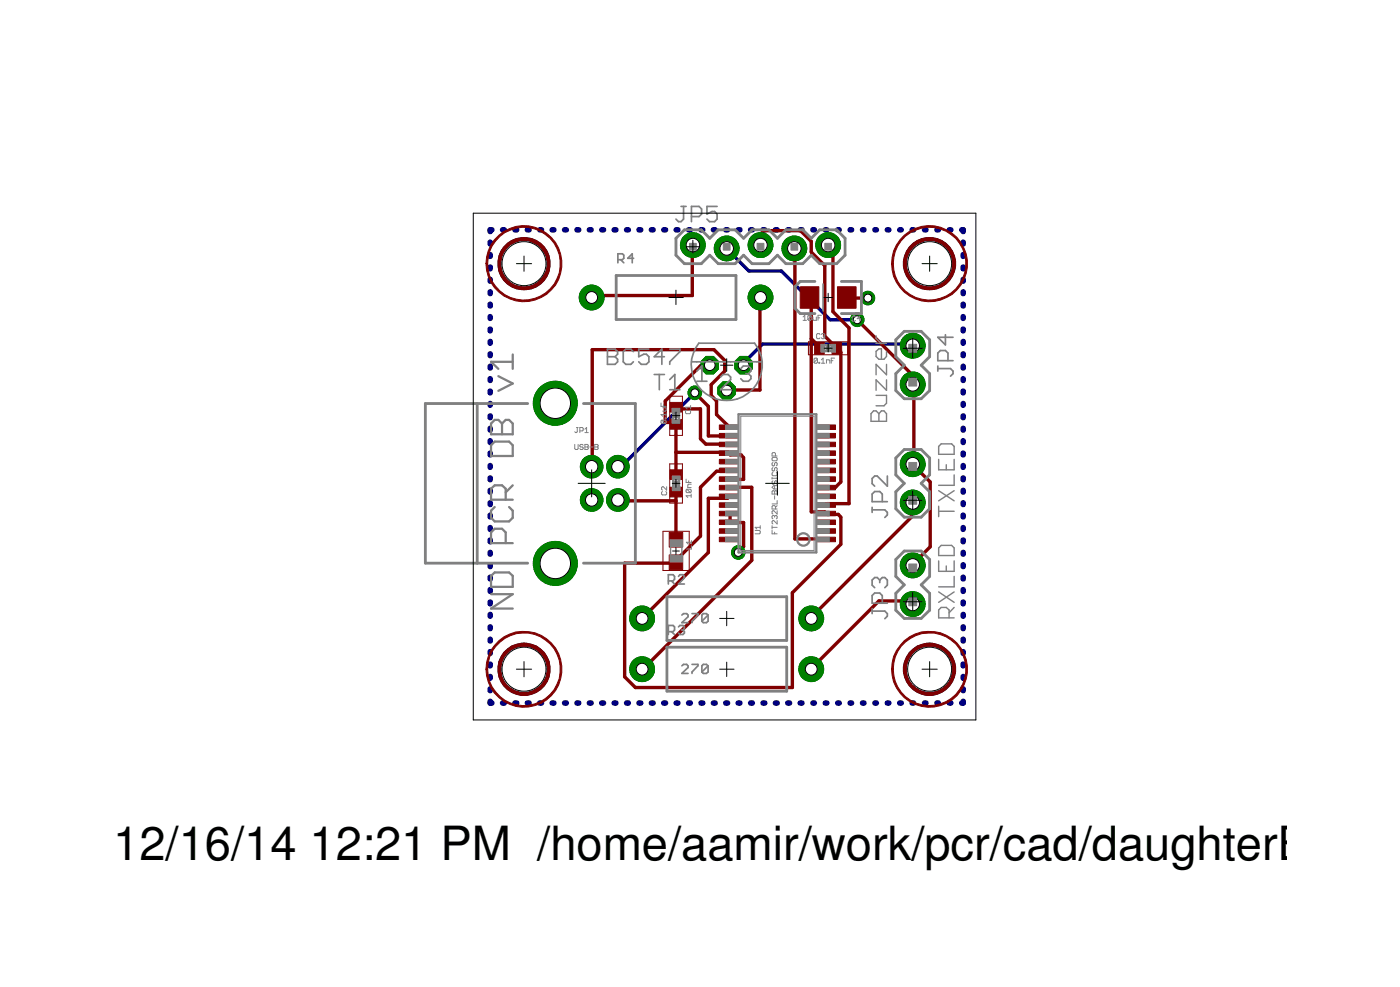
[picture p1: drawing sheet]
<svg xmlns="http://www.w3.org/2000/svg" width="105mm" height="74mm" viewBox="0 0 105 74" stroke-linecap="round" stroke-linejoin="round" font-family="sans-serif">
<defs><g id="words">
<g font-size="3.5">
<text x="8.5" y="64.6">12/16/14</text>
<text x="23.2" y="64.6">12:21 PM /home/aamir/work/pcr/cad/daughterBoard/</text>
</g>
</g></defs>
<g fill="#000080" stroke="#000080" stroke-width=".08">
<path d="M69.7 48.3a1.89 1.89 0 0 1 1.9 1.1 1.89 1.89 0 0 1-.3 2.1 1.65 1.65 0 0 1-1.6 .6v-.1a1.95 1.95 0 0 0 1.8-1.6 1.75 1.75 0 0 0-1.7-1.9z" fill-rule="evenodd"/>
<path d="M68.3 49a1.68 1.68 0 0 1 1.6-.7l-.1 .2a1.75 1.75 0 0 0-1.8 1.7 1.75 1.75 0 0 0 1.8 1.8l.1 .1a1.88 1.88 0 0 1-2-2.4z" fill-rule="evenodd"/>
<path d="M69.7 17.9a1.89 1.89 0 0 1 1.9 1 1.89 1.89 0 0 1-.3 2.1 1.65 1.65 0 0 1-1.6 .7v-.1a1.95 1.95 0 0 0 1.8-1.6 1.85 1.85 0 0 0-1.8-2z" fill-rule="evenodd"/>
<path d="M68.3 18.5a1.56 1.56 0 0 1 1.6-.6v.1a1.78 1.78 0 0 0-1.9 1.7 1.78 1.78 0 0 0 1.8 1.8l.1 .2a1.91 1.91 0 0 1-1.9-1 1.91 1.91 0 0 1 .3-2.2z" fill-rule="evenodd"/>
<path d="M39.2 17.9a1.92 1.92 0 0 1 2.1 1.4 1.92 1.92 0 0 1-1 2.2l-.8 .2h-.2l-.1-.1a1.95 1.95 0 0 0 1.9-1.6 1.85 1.85 0 0 0-1.9-2z" fill-rule="evenodd"/>
<path d="M37.8 18.5a1.58 1.58 0 0 1 1.7-.6v.1a1.78 1.78 0 0 0-1.9 1.7 1.78 1.78 0 0 0 1.8 1.8l.1 .2a1.91 1.91 0 0 1-1.9-1 1.91 1.91 0 0 1 .2-2.2z" fill-rule="evenodd"/>
<path d="M39.3 48.3a1.96 1.96 0 0 1 2 1.9 1.96 1.96 0 0 1-2 2l-.1-.2a1.95 1.95 0 0 0 1.9-1.6 1.75 1.75 0 0 0-1.8-1.9l-.1-.1z" fill-rule="evenodd"/>
<path d="M37.8 49a1.7 1.7 0 0 1 1.7-.7l-.1 .2a1.75 1.75 0 0 0-1.8 1.7 1.75 1.75 0 0 0 1.8 1.8l.1 .1a1.91 1.91 0 0 1-1.9-1 1.91 1.91 0 0 1 .2-2.1z" fill-rule="evenodd"/>
</g>
<path d="M54.6 18.6l1.6 1.7h2.5l3.6 3.7h2.1M52.2 29.5l-5.5 5.5h-.3M68.5 26l-.1-.2h-11.1l-1.5 1.4v.2" fill="none" stroke="#000080" stroke-width=".25"/>
<g fill="none" stroke="#000080" stroke-width=".42">
<path d="M36.8 18.2v.1M36.8 19.1v.1M36.9 17.3h-.1v.1M37.7 17.3h.2M38.7 17.3h.1M39.6 17.3h.1M40.5 17.3h.2M41.5 17.3h.1M42.4 17.3h.1M43.3 17.3h.2M44.3 17.3h.1M45.2 17.3h.1"/>
<path d="M46.1 17.3h.1M47.1 17.3h.1M48 17.3h.1M48.9 17.3h.1M49.8 17.3h.2M50.8 17.3h.1M51.7 17.3h.1M52.6 17.3h.2M53.6 17.3h.1M54.5 17.3h.1M55.4 17.3h.2M56.4 17.3h.1"/>
<path d="M57.3 17.3h.1M58.2 17.3h.2M59.2 17.3h.1M60.1 17.3h.1M61 17.3h.2M62 17.3h.1M62.9 17.3h.1M63.8 17.3h.1M64.8 17.3h.1M65.7 17.3h.1M66.6 17.3h.1M67.6 17.3h.1"/>
<path d="M68.5 17.3h.1M69.4 17.3h.1M70.4 17.3h.1M71.3 17.3h.1M72.2 17.3h.1v.1M72.3 18.2v.1M72.3 19.1v.1M36.8 20v.2M36.8 21v.1M36.8 21.9v.1M36.8 22.8v.2M36.8 23.8v.1"/>
<path d="M36.8 24.7v.1M36.8 25.6v.2M36.8 26.6v.1M36.8 27.5v.1M36.8 28.4v.2M36.8 29.4v.1M36.8 30.3v.1M36.8 31.2v.1M36.8 32.2v.1M36.8 33.1v.1M36.8 34v.1M36.8 34.9v.2"/>
<path d="M36.8 35.9v.1M36.8 36.8v.1M36.8 37.7v.2M36.8 38.7v.1M36.8 39.6v.1M72.3 20v.2M72.3 21v.1M72.3 21.9v.1M72.3 22.8v.2M72.3 23.8v.1M72.3 24.7v.1M72.3 25.6v.2"/>
<path d="M72.3 26.6v.1M72.3 27.5v.1M72.3 28.4v.2M72.3 29.4v.1M72.3 30.3v.1M72.3 31.2v.1M72.3 32.2v.1M72.3 33.1v.1M72.3 34v.1M72.3 34.9v.2M72.3 35.9v.1M72.3 36.8v.1"/>
<path d="M72.3 37.7v.2M72.3 38.7v.1M72.3 39.6v.1M36.8 52.6v.2h.1M36.8 40.5v.2M36.8 41.5v.1M36.8 42.4v.1M36.8 43.3v.2M36.8 44.3v.1M36.8 45.2v.1M36.8 46.1v.1M36.8 47.1v.1"/>
<path d="M36.8 48v.1M36.8 48.9v.1M36.8 49.8v.2M36.8 50.8v.1M36.8 51.7v.1M37.7 52.8h.2M38.7 52.8h.1M39.6 52.8h.1M40.5 52.8h.2M41.5 52.8h.1M42.4 52.8h.1M43.3 52.8h.2"/>
<path d="M44.3 52.8h.1M45.2 52.8h.1M46.1 52.8h.1M47.1 52.8h.1M48 52.8h.1M48.9 52.8h.1M49.8 52.8h.2M50.8 52.8h.1M51.7 52.8h.1M52.6 52.8h.2M53.6 52.8h.1M54.5 52.8h.1"/>
<path d="M55.4 52.8h.2M56.4 52.8h.1M57.3 52.8h.1M58.2 52.8h.2M59.2 52.8h.1M60.1 52.8h.1M61 52.8h.2M62 52.8h.1M62.9 52.8h.1M63.8 52.8h.1M64.8 52.8h.1M65.7 52.8h.1"/>
<path d="M66.6 52.8h.1M67.6 52.8h.1M68.5 52.8h.1M69.4 52.8h.1M70.4 52.8h.1M71.3 52.8h.1M72.3 40.5v.2M72.3 41.5v.1M72.3 42.4v.1M72.3 43.3v.2M72.3 44.3v.1M72.3 45.2v.1"/>
<path d="M72.3 46.1v.1M72.3 47.1v.1M72.3 48v.1M72.3 48.9v.1M72.3 49.8v.2M72.3 50.8v.1M72.3 51.7v.1M72.3 52.6v.2h-.1"/>
</g>
<circle cx="46.4" cy="37.5" r=".85" fill="#008000" stroke="#008000" stroke-width=".08"/>
<circle cx="46.4" cy="37.5" r=".47" fill="#fff" stroke="#000" stroke-width=".08"/>
<circle cx="46.4" cy="35" r=".85" fill="#008000" stroke="#008000" stroke-width=".08"/>
<circle cx="46.4" cy="35" r=".47" fill="#fff" stroke="#000" stroke-width=".08"/>
<circle cx="44.4" cy="35" r=".85" fill="#008000" stroke="#008000" stroke-width=".08"/>
<circle cx="44.4" cy="35" r=".47" fill="#fff" stroke="#000" stroke-width=".08"/>
<circle cx="44.4" cy="37.5" r=".85" fill="#008000" stroke="#008000" stroke-width=".08"/>
<circle cx="44.4" cy="37.5" r=".47" fill="#fff" stroke="#000" stroke-width=".08"/>
<circle cx="41.7" cy="42.3" r="1.65" fill="#008000" stroke="#008000" stroke-width=".08"/>
<circle cx="41.7" cy="42.3" r="1.14" fill="#fff" stroke="#000" stroke-width=".08"/>
<circle cx="41.7" cy="30.3" r="1.65" fill="#008000" stroke="#008000" stroke-width=".08"/>
<circle cx="41.7" cy="30.3" r="1.14" fill="#fff" stroke="#000" stroke-width=".08"/>
<circle cx="53.3" cy="27.4" r=".71" fill="#008000" stroke="#008000" stroke-width=".08"/>
<circle cx="53.3" cy="27.4" r=".4" fill="#fff" stroke="#000" stroke-width=".08"/>
<circle cx="54.6" cy="29.3" r=".71" fill="#008000" stroke="#008000" stroke-width=".08"/>
<circle cx="54.6" cy="29.3" r=".4" fill="#fff" stroke="#000" stroke-width=".08"/>
<circle cx="55.8" cy="27.4" r=".71" fill="#008000" stroke="#008000" stroke-width=".08"/>
<circle cx="55.8" cy="27.4" r=".4" fill="#fff" stroke="#000" stroke-width=".08"/>
<circle cx="68.5" cy="26" r=".93" fill="#008000" stroke="#008000" stroke-width=".08"/>
<circle cx="68.5" cy="26" r=".51" fill="#fff" stroke="#000" stroke-width=".08"/>
<circle cx="68.5" cy="28.9" r=".93" fill="#008000" stroke="#008000" stroke-width=".08"/>
<circle cx="68.5" cy="28.9" r=".51" fill="#fff" stroke="#000" stroke-width=".08"/>
<circle cx="52" cy="18.4" r=".93" fill="#008000" stroke="#008000" stroke-width=".08"/>
<circle cx="52" cy="18.4" r=".51" fill="#fff" stroke="#000" stroke-width=".08"/>
<circle cx="54.6" cy="18.6" r=".93" fill="#008000" stroke="#008000" stroke-width=".08"/>
<circle cx="54.6" cy="18.6" r=".51" fill="#fff" stroke="#000" stroke-width=".08"/>
<circle cx="57.1" cy="18.4" r=".93" fill="#008000" stroke="#008000" stroke-width=".08"/>
<circle cx="57.1" cy="18.4" r=".51" fill="#fff" stroke="#000" stroke-width=".08"/>
<circle cx="59.6" cy="18.6" r=".93" fill="#008000" stroke="#008000" stroke-width=".08"/>
<circle cx="59.6" cy="18.6" r=".51" fill="#fff" stroke="#000" stroke-width=".08"/>
<circle cx="62.2" cy="18.4" r=".93" fill="#008000" stroke="#008000" stroke-width=".08"/>
<circle cx="62.2" cy="18.4" r=".51" fill="#fff" stroke="#000" stroke-width=".08"/>
<circle cx="68.5" cy="37.7" r=".93" fill="#008000" stroke="#008000" stroke-width=".08"/>
<circle cx="68.5" cy="37.7" r=".51" fill="#fff" stroke="#000" stroke-width=".08"/>
<circle cx="68.5" cy="34.8" r=".93" fill="#008000" stroke="#008000" stroke-width=".08"/>
<circle cx="68.5" cy="34.8" r=".51" fill="#fff" stroke="#000" stroke-width=".08"/>
<circle cx="68.5" cy="45.3" r=".93" fill="#008000" stroke="#008000" stroke-width=".08"/>
<circle cx="68.5" cy="45.3" r=".51" fill="#fff" stroke="#000" stroke-width=".08"/>
<circle cx="68.5" cy="42.4" r=".93" fill="#008000" stroke="#008000" stroke-width=".08"/>
<circle cx="68.5" cy="42.4" r=".51" fill="#fff" stroke="#000" stroke-width=".08"/>
<circle cx="48.2" cy="46.4" r=".93" fill="#008000" stroke="#008000" stroke-width=".08"/>
<circle cx="48.2" cy="46.4" r=".44" fill="#fff" stroke="#000" stroke-width=".08"/>
<circle cx="60.9" cy="46.4" r=".93" fill="#008000" stroke="#008000" stroke-width=".08"/>
<circle cx="60.9" cy="46.4" r=".44" fill="#fff" stroke="#000" stroke-width=".08"/>
<circle cx="48.2" cy="50.2" r=".93" fill="#008000" stroke="#008000" stroke-width=".08"/>
<circle cx="48.2" cy="50.2" r=".44" fill="#fff" stroke="#000" stroke-width=".08"/>
<circle cx="60.9" cy="50.2" r=".93" fill="#008000" stroke="#008000" stroke-width=".08"/>
<circle cx="60.9" cy="50.2" r=".44" fill="#fff" stroke="#000" stroke-width=".08"/>
<circle cx="44.4" cy="22.3" r=".93" fill="#008000" stroke="#008000" stroke-width=".08"/>
<circle cx="44.4" cy="22.3" r=".44" fill="#fff" stroke="#000" stroke-width=".08"/>
<circle cx="57.1" cy="22.3" r=".93" fill="#008000" stroke="#008000" stroke-width=".08"/>
<circle cx="57.1" cy="22.3" r=".44" fill="#fff" stroke="#000" stroke-width=".08"/>
<circle cx="52.2" cy="29.5" r=".51" fill="#008000" stroke="#008000" stroke-width=".08"/>
<circle cx="52.2" cy="29.5" r=".3" fill="#fff" stroke="#000" stroke-width=".08"/>
<circle cx="65.2" cy="22.4" r=".51" fill="#008000" stroke="#008000" stroke-width=".08"/>
<circle cx="65.2" cy="22.4" r=".3" fill="#fff" stroke="#000" stroke-width=".08"/>
<circle cx="55.4" cy="41.5" r=".51" fill="#008000" stroke="#008000" stroke-width=".08"/>
<circle cx="55.4" cy="41.5" r=".3" fill="#fff" stroke="#000" stroke-width=".08"/>
<circle cx="64.4" cy="24" r=".51" fill="#008000" stroke="#008000" stroke-width=".08"/>
<circle cx="64.4" cy="24" r=".3" fill="#fff" stroke="#000" stroke-width=".08"/>
<g fill="#800000" stroke="#800000" stroke-width=".08">
<path d="M54 40.3h1.4v.4h-1.4z"/>
<path d="M54 39.7h1.4v.3h-1.4z"/>
<path d="M54 39h1.4v.4h-1.4z"/>
<path d="M54 38.4h1.4v.3h-1.4z"/>
<path d="M54 37.7h1.4v.4h-1.4z"/>
<path d="M54 37.1h1.4v.3h-1.4z"/>
<path d="M54 36.4h1.4v.4h-1.4z"/>
<path d="M54 35.1h1.4v.4h-1.4z"/>
<path d="M54 35.8h1.4v.3h-1.4z"/>
<path d="M54 34.5h1.4v.3h-1.4z"/>
<path d="M54 33.8h1.4v.4h-1.4z"/>
<path d="M54 33.2h1.4v.3h-1.4z"/>
<path d="M54 32.5h1.4v.4h-1.4z"/>
<path d="M54 31.9h1.4v.3h-1.4z"/>
<path d="M61.3 40.3h1.4v.4h-1.4z"/>
<path d="M61.3 39.7h1.4v.3h-1.4z"/>
<path d="M61.3 39h1.4v.4h-1.4z"/>
<path d="M61.3 38.4h1.4v.3h-1.4z"/>
<path d="M61.3 37.7h1.4v.4h-1.4z"/>
<path d="M61.3 37.1h1.4v.3h-1.4z"/>
<path d="M61.3 36.4h1.4v.4h-1.4z"/>
<path d="M61.3 35.8h1.4v.3h-1.4z"/>
<path d="M61.3 35.1h1.4v.4h-1.4z"/>
<path d="M61.3 34.5h1.4v.3h-1.4z"/>
<path d="M61.3 33.8h1.4v.4h-1.4z"/>
<path d="M61.3 33.2h1.4v.3h-1.4z"/>
<path d="M61.3 32.5h1.4v.4h-1.4z"/>
<path d="M61.3 31.9h1.4v.3h-1.4z"/>
<path d="M62.9 21.5h1.4v1.6h-1.4z"/>
<path d="M60.1 21.5h1.4v1.6h-1.4z"/>
<path d="M50.2 40h1.1v1.1h-1.1z"/>
<path d="M50.2 41.7h1.1v1.1h-1.1z"/>
<path d="M50.3 30.2h.9v.7h-.9z"/>
<path d="M50.3 31.5h.9v.7h-.9z"/>
<path d="M50.3 36.6h.9v.7h-.9z"/>
<path d="M50.3 35.3h.9v.7h-.9z"/>
<path d="M61.2 25.7h.7v.9h-.7z"/>
<path d="M62.5 25.7h.7v.9h-.7z"/>
</g>
<g fill="none" stroke="#800000" stroke-width=".25">
<path d="M52 18.4v3.8h-7.5l-.1 .1M57.1 18.4l.2-.1v-1h2.8l.8 .8v.8l1 1v5.3l1.2 1.2v9.8l-.4 .4h-.7M59.6 18.6l.1 21.8 2.3 .1M62.2 18.4l.3 .3v4.7l1.3 1.2v13.2h-1.7l-.1 .1M46.4 37.5l.1 .1h4.3M50.8 30.6v.1h1.8v2.2l.4 .4 1.7 .1M50.8 36.9v3.6M50.8 34h3.8l.2 .1h.8l.2 .3v1.6h-1.1M52.2 29.5l1 1v2.2h1.5M53.3 27.4l-.7 .1-2.6 2.6v1.6h.8v3.9M54.7 37.3l-.1 .1h-1.4v4.1l-5 4.9M54.7 32.1l-.9-1v-1l-.4-.4v-.8l1-1v-.8l-.8-.9h-9.1l-.1 8.8"/>
<path d="M54.7 36.6h1.8v5.5l-8.3 8.1M54.7 38.5l.1 .1v.6M54.7 39.2h.1M54.8 39.2h1v1.8l-.4 .5M57.1 22.3v7h-2.5M60.8 22.3l.1 .1v16h1l.2 .2h.8l.2 .2v2.1l-3.6 3.6v7.1h-11.8l-.8-.8v-8.5h3.9v-.2l1.8-1.9v-3.6l1.2-1.2 .9-.1M60.9 25.4l.6 .6v.1M63.6 22.3l1.6 .1M64.4 24l4 4.1v.6l.2 .2v5.9h-.1l1.3 1.4v4.8l-1.3 1.4M68.5 37.7l-.1 .1v1l-7.5 7.6M68.5 45.3h-.1v-.2h-2.4l-5.1 5.1"/>
</g>
<circle cx="46.4" cy="37.5" r=".85" fill="#008000" stroke="#008000" stroke-width=".08"/>
<circle cx="46.4" cy="37.5" r=".47" fill="#fff" stroke="#000" stroke-width=".08"/>
<circle cx="46.4" cy="35" r=".85" fill="#008000" stroke="#008000" stroke-width=".08"/>
<circle cx="46.4" cy="35" r=".47" fill="#fff" stroke="#000" stroke-width=".08"/>
<circle cx="44.4" cy="35" r=".85" fill="#008000" stroke="#008000" stroke-width=".08"/>
<circle cx="44.4" cy="35" r=".47" fill="#fff" stroke="#000" stroke-width=".08"/>
<circle cx="44.4" cy="37.5" r=".85" fill="#008000" stroke="#008000" stroke-width=".08"/>
<circle cx="44.4" cy="37.5" r=".47" fill="#fff" stroke="#000" stroke-width=".08"/>
<circle cx="41.7" cy="42.3" r="1.65" fill="#008000" stroke="#008000" stroke-width=".08"/>
<circle cx="41.7" cy="42.3" r="1.14" fill="#fff" stroke="#000" stroke-width=".08"/>
<circle cx="41.7" cy="30.3" r="1.65" fill="#008000" stroke="#008000" stroke-width=".08"/>
<circle cx="41.7" cy="30.3" r="1.14" fill="#fff" stroke="#000" stroke-width=".08"/>
<circle cx="53.3" cy="27.4" r=".71" fill="#008000" stroke="#008000" stroke-width=".08"/>
<circle cx="53.3" cy="27.4" r=".4" fill="#fff" stroke="#000" stroke-width=".08"/>
<circle cx="54.6" cy="29.3" r=".71" fill="#008000" stroke="#008000" stroke-width=".08"/>
<circle cx="54.6" cy="29.3" r=".4" fill="#fff" stroke="#000" stroke-width=".08"/>
<circle cx="55.8" cy="27.4" r=".71" fill="#008000" stroke="#008000" stroke-width=".08"/>
<circle cx="55.8" cy="27.4" r=".4" fill="#fff" stroke="#000" stroke-width=".08"/>
<circle cx="68.5" cy="26" r=".93" fill="#008000" stroke="#008000" stroke-width=".08"/>
<circle cx="68.5" cy="26" r=".51" fill="#fff" stroke="#000" stroke-width=".08"/>
<circle cx="68.5" cy="28.9" r=".93" fill="#008000" stroke="#008000" stroke-width=".08"/>
<circle cx="68.5" cy="28.9" r=".51" fill="#fff" stroke="#000" stroke-width=".08"/>
<circle cx="52" cy="18.4" r=".93" fill="#008000" stroke="#008000" stroke-width=".08"/>
<circle cx="52" cy="18.4" r=".51" fill="#fff" stroke="#000" stroke-width=".08"/>
<circle cx="54.6" cy="18.6" r=".93" fill="#008000" stroke="#008000" stroke-width=".08"/>
<circle cx="54.6" cy="18.6" r=".51" fill="#fff" stroke="#000" stroke-width=".08"/>
<circle cx="57.1" cy="18.4" r=".93" fill="#008000" stroke="#008000" stroke-width=".08"/>
<circle cx="57.1" cy="18.4" r=".51" fill="#fff" stroke="#000" stroke-width=".08"/>
<circle cx="59.6" cy="18.6" r=".93" fill="#008000" stroke="#008000" stroke-width=".08"/>
<circle cx="59.6" cy="18.6" r=".51" fill="#fff" stroke="#000" stroke-width=".08"/>
<circle cx="62.2" cy="18.4" r=".93" fill="#008000" stroke="#008000" stroke-width=".08"/>
<circle cx="62.2" cy="18.4" r=".51" fill="#fff" stroke="#000" stroke-width=".08"/>
<circle cx="68.5" cy="37.7" r=".93" fill="#008000" stroke="#008000" stroke-width=".08"/>
<circle cx="68.5" cy="37.7" r=".51" fill="#fff" stroke="#000" stroke-width=".08"/>
<circle cx="68.5" cy="34.8" r=".93" fill="#008000" stroke="#008000" stroke-width=".08"/>
<circle cx="68.5" cy="34.8" r=".51" fill="#fff" stroke="#000" stroke-width=".08"/>
<circle cx="68.5" cy="45.3" r=".93" fill="#008000" stroke="#008000" stroke-width=".08"/>
<circle cx="68.5" cy="45.3" r=".51" fill="#fff" stroke="#000" stroke-width=".08"/>
<circle cx="68.5" cy="42.4" r=".93" fill="#008000" stroke="#008000" stroke-width=".08"/>
<circle cx="68.5" cy="42.4" r=".51" fill="#fff" stroke="#000" stroke-width=".08"/>
<circle cx="48.2" cy="46.4" r=".93" fill="#008000" stroke="#008000" stroke-width=".08"/>
<circle cx="48.2" cy="46.4" r=".44" fill="#fff" stroke="#000" stroke-width=".08"/>
<circle cx="60.9" cy="46.4" r=".93" fill="#008000" stroke="#008000" stroke-width=".08"/>
<circle cx="60.9" cy="46.4" r=".44" fill="#fff" stroke="#000" stroke-width=".08"/>
<circle cx="48.2" cy="50.2" r=".93" fill="#008000" stroke="#008000" stroke-width=".08"/>
<circle cx="48.2" cy="50.2" r=".44" fill="#fff" stroke="#000" stroke-width=".08"/>
<circle cx="60.9" cy="50.2" r=".93" fill="#008000" stroke="#008000" stroke-width=".08"/>
<circle cx="60.9" cy="50.2" r=".44" fill="#fff" stroke="#000" stroke-width=".08"/>
<circle cx="44.4" cy="22.3" r=".93" fill="#008000" stroke="#008000" stroke-width=".08"/>
<circle cx="44.4" cy="22.3" r=".44" fill="#fff" stroke="#000" stroke-width=".08"/>
<circle cx="57.1" cy="22.3" r=".93" fill="#008000" stroke="#008000" stroke-width=".08"/>
<circle cx="57.1" cy="22.3" r=".44" fill="#fff" stroke="#000" stroke-width=".08"/>
<circle cx="52.2" cy="29.5" r=".51" fill="#008000" stroke="#008000" stroke-width=".08"/>
<circle cx="52.2" cy="29.5" r=".3" fill="#fff" stroke="#000" stroke-width=".08"/>
<circle cx="65.2" cy="22.4" r=".51" fill="#008000" stroke="#008000" stroke-width=".08"/>
<circle cx="65.2" cy="22.4" r=".3" fill="#fff" stroke="#000" stroke-width=".08"/>
<circle cx="55.4" cy="41.5" r=".51" fill="#008000" stroke="#008000" stroke-width=".08"/>
<circle cx="55.4" cy="41.5" r=".3" fill="#fff" stroke="#000" stroke-width=".08"/>
<circle cx="64.4" cy="24" r=".51" fill="#008000" stroke="#008000" stroke-width=".08"/>
<circle cx="64.4" cy="24" r=".3" fill="#fff" stroke="#000" stroke-width=".08"/>
<g fill="#800000" stroke="#800000" stroke-width=".08">
<path d="M69.7 48.3a1.89 1.89 0 0 1 1.9 1.1 1.89 1.89 0 0 1-.3 2.1 1.65 1.65 0 0 1-1.6 .6v-.1a1.95 1.95 0 0 0 1.8-1.6 1.75 1.75 0 0 0-1.7-1.9z" fill-rule="evenodd"/>
<path d="M68.3 49a1.68 1.68 0 0 1 1.6-.7l-.1 .2a1.75 1.75 0 0 0-1.8 1.7 1.75 1.75 0 0 0 1.8 1.8l.1 .1a1.88 1.88 0 0 1-2-2.4z" fill-rule="evenodd"/>
<path d="M69.7 17.9a1.89 1.89 0 0 1 1.9 1 1.89 1.89 0 0 1-.3 2.1 1.65 1.65 0 0 1-1.6 .7v-.1a1.95 1.95 0 0 0 1.8-1.6 1.85 1.85 0 0 0-1.8-2z" fill-rule="evenodd"/>
<path d="M68.3 18.5a1.56 1.56 0 0 1 1.6-.6v.1a1.78 1.78 0 0 0-1.9 1.7 1.78 1.78 0 0 0 1.8 1.8l.1 .2a1.91 1.91 0 0 1-1.9-1 1.91 1.91 0 0 1 .3-2.2z" fill-rule="evenodd"/>
<path d="M39.2 17.9a1.92 1.92 0 0 1 2.1 1.4 1.92 1.92 0 0 1-1 2.2l-.8 .2h-.2l-.1-.1a1.95 1.95 0 0 0 1.9-1.6 1.85 1.85 0 0 0-1.9-2z" fill-rule="evenodd"/>
<path d="M37.8 18.5a1.58 1.58 0 0 1 1.7-.6v.1a1.78 1.78 0 0 0-1.9 1.7 1.78 1.78 0 0 0 1.8 1.8l.1 .2a1.91 1.91 0 0 1-1.9-1 1.91 1.91 0 0 1 .2-2.2z" fill-rule="evenodd"/>
<path d="M39.3 48.3a1.96 1.96 0 0 1 2 1.9 1.96 1.96 0 0 1-2 2l-.1-.2a1.95 1.95 0 0 0 1.9-1.6 1.75 1.75 0 0 0-1.8-1.9l-.1-.1z" fill-rule="evenodd"/>
<path d="M37.8 49a1.7 1.7 0 0 1 1.7-.7l-.1 .2a1.75 1.75 0 0 0-1.8 1.7 1.75 1.75 0 0 0 1.8 1.8l.1 .1a1.91 1.91 0 0 1-1.9-1 1.91 1.91 0 0 1 .2-2.1z" fill-rule="evenodd"/>
<path d="M67.9 48.1a2.85 2.85 0 0 1 4.4 .8 2.85 2.85 0 0 1-1.8 4.1 2.85 2.85 0 0 1-3.5-2.8h.1a2.72 2.72 0 0 1 3.9-2.4 2.72 2.72 0 0 1 .4 4.6 2.72 2.72 0 0 1-4.3-1.7v-.5h-.1a2.74 2.74 0 0 1 .9-2.1z" fill-rule="evenodd"/>
<path d="M67.9 17.7a2.85 2.85 0 0 1 4.4 .7 2.85 2.85 0 0 1-1.8 4.1 2.85 2.85 0 0 1-3.5-2.7h.1a2.72 2.72 0 0 1 3.9-2.5 2.72 2.72 0 0 1 .4 4.7 2.72 2.72 0 0 1-4.3-1.7v-.5h-.1a2.74 2.74 0 0 1 .9-2.1z" fill-rule="evenodd"/>
<path d="M37.1 18a2.85 2.85 0 0 1 4.6 .2 2.85 2.85 0 0 1-1.5 4.3 2.85 2.85 0 0 1-3.7-2.7h.1a2.72 2.72 0 0 1 4-2.5 2.72 2.72 0 0 1 .4 4.7 2.72 2.72 0 0 1-4.3-1.7l-.1-.5h-.1a2.97 2.97 0 0 1 .6-1.8z" fill-rule="evenodd"/>
<path d="M37.5 48.1a2.86 2.86 0 0 1 4.4 .8 2.86 2.86 0 0 1-1.9 4.1 2.86 2.86 0 0 1-3.5-2.8h.1a2.72 2.72 0 0 1 4-2.4 2.72 2.72 0 0 1 .4 4.6 2.72 2.72 0 0 1-4.3-1.7l-.1-.5h-.1a2.88 2.88 0 0 1 1-2.1z" fill-rule="evenodd"/>
</g>
<path d="M49.8 39.9h2v2.9h-2zM50.3 29.7h.9v3h-.9zM50.3 34.8h.9v3h-.9zM60.7 25.7h2.9v.9h-2.9z" fill="none" stroke="#800000" stroke-width=".08"/>
<g fill="none" stroke="#808080" stroke-width=".17">
<path d="M36.9 31.8l.2-.3h.3l.3 .3 .3-.3h.2l.3 .3v.8h-1.6zM36.9 33.4l.2-.3h1.1l.3 .3v.8h-1.6zM37.1 38.1l-.2 .2v.6l.2 .2h1.1l.3-.2v-.6l-.3-.2M37.4 28.2l1.1 .6-1.1 .5M37.7 31.8v.8M38 37.5v-.8l-.3-.3h-.6l-.2 .3v.8h1.6M38.5 26.6v1.1M38.5 36.4l-.5 .6M38.5 27.2h-1.6l.5 .5M50.5 31v.5M50.5 36v.5M51 31v.5"/>
<path d="M51 36v.5M55.5 31.1h5.8v10.4h-5.8zM61.9 25.9h.5M61.9 26.4h.5M36.9 44.6h1.6l-1.6 1.1h1.6M36.9 43.2l.2-.2h1.1l.3 .2v.8h-1.6zM38 40.8v-.8l-.3-.3h-.6l-.2 .3v.8h1.6"/>
<circle cx="60.3" cy="40.5" r=".47"/>
</g>
<path d="M51.4 17.3h1.3l.6 .6 .6-.6h1.3l.6 .6 .7-.6h1.2l.7 .6 .6-.6h1.3l.6 .6 .7-.6h1.2l.7 .6v1.3l-.7 .6h-1.2l-.7-.6-.6 .6h-1.3l-.6-.6-.7 .6h-1.2l-.7-.6-.6 .6h-1.3l-.6-.6-.6 .6h-1.3l-.6-.6v-1.3zM35.8 30.3v12M39.6 30.3h-7.7v12h7.7M43.8 30.3h3.9v12h-3.9M46.3 20.7h9v3.3h-9zM61.2 21.1h-1.1l-.4 .4v1.6l.4 .4h1.1M63.2 21.1h1.5v2.4h-1.5M67.3 25.5l.6-.6h1.3l.6 .6v1.3l-.6 .6 .6 .6v1.3l-.6 .6h-1.3l-.6-.6v-1.3l.6-.6-.6-.6zM67.3 34.4l.6-.7h1.3l.6 .7v1.2l-.6 .7 .6 .6v1.3l-.6 .6h-1.3l-.6-.6v-1.3l.6-.6-.6-.7zM50.1 44.8h9v3.3h-9zM50.1 48.6h9v3.3h-9zM67.3 42l.6-.6h1.3l.6 .6v1.3l-.6 .6 .6 .6v1.3l-.6 .6h-1.3l-.6-.6v-1.3l.6-.6-.6-.6z" fill="none" stroke="#808080" stroke-width=".21"/>
<g fill="none" stroke="#808080" stroke-width=".13">
<path d="M46.4 19.5h.3l.1-.1v-.2l-.1-.2h-.3v.7M46.6 19.5l.2 .2M47.6 19.4h-.5l.4-.4v.7M51.1 15.5h.4M51.3 15.5v.9l-.2 .2h-.2l-.1-.2M51.9 16.3h.6l.2-.2v-.4l-.2-.2h-.6v1.1M53.8 15.5h-.7v.6l.4-.2h.2l.1 .2v.3l-.1 .2h-.4l-.2-.2M45.6 26.2h.6l.2 .2v.2l-.2 .2 .2 .2v.2l-.2 .1h-.6zM45.6 26.8h.6M47.6 26.4l-.2-.2h-.4l-.2 .2v.8l.2 .1h.4l.2-.1M48.7 26.2h-.7v.6l.3-.2h.2l.2 .2v.4l-.2 .1h-.3l-.2-.1M49.1 28.1h.8"/>
<path d="M49.5 28.1v1.2M49.9 26.8h-.8l.6-.6v1.1M50.3 29.3h.8M50.3 28.5l.4-.4v1.2M50.3 26.2h.8v.2l-.8 .8v.1M51.9 27.2h5.3M52.3 27.9l.4-.4v1.1M52.3 28.6h.8M52.5 25.8h4.2a2.66 2.66 0 0 1-.3 3.6 2.66 2.66 0 0 1-3.6 0 2.66 2.66 0 0 1-.3-3.6zM54.1 28.3l.2-.2h.4l.2 .2v.2l-.8 .8h.8M55.6 27.7l.2-.2h.4l.2 .2v.2l-.2 .1M56 28h.2"/>
<path d="M56.2 28l.2 .2v.2l-.2 .2h-.4l-.2-.2M61.8 21.3v2M65.5 38.3h.9l.2 .2v.2l-.2 .1M65.5 38.1v.4M66.3 37.7v-.6l-.2-.2h-.4l-.2 .2v.6h1.1M66.6 35.7v.8l-.7-.8h-.2l-.2 .2v.4l.2 .2M70.4 27.7h1l.2 .2v.1l-.2 .2M70.4 27.5v.4M71 25.1v.8l-.6-.6h1.2M71.2 27.1v-.6l-.2-.2h-.4l-.2 .2v.6h1.2M50.2 43.6h.3l.2-.1v-.2l-.2-.2h-.3v.7M50.2 47.4h.3l.2-.1v-.2l-.2-.2h-.3v.7"/>
<path d="M50.4 43.6l.3 .2M50.4 47.4l.3 .2M50.9 43.3l.2-.2h.2l.1 .2v.1l-.5 .4h.5M50.9 47.1l.2-.2h.2l.1 .2-.1 .2M51.2 47.3h.1M51.2 46.2l.1-.1h.3l.1 .1v.1l-.5 .4h.5M51.2 50l.1-.1h.3l.1 .1v.1l-.5 .4h.5M51.3 47.3l.1 .1-.1 .2h-.2l-.2-.1M52 46.1h.4l-.4 .6M52 49.9h.4l-.4 .6M53.2 46.2v.4l-.2 .1h-.2l-.1-.1M53.2 46.2l-.2-.1h-.2l-.1 .1v.4"/>
<path d="M53.2 50l-.2-.1h-.2l-.1 .1v.4M53.2 50v.4l-.2 .1h-.2l-.1-.1M53.2 46.2l-.5 .4M53.2 50l-.5 .4M65.5 45.9h.9l.2 .2v.1l-.2 .2M65.5 45.7v.4M66.1 43.5l.2-.2h.1l.2 .2v.4l-.2 .2M66.1 43.5l-.2-.2h-.2l-.2 .2v.4l.2 .2M66.1 43.5v.2M66.3 45.3v-.6l-.2-.2h-.4l-.2 .2v.6h1.1"/>
</g>
<path d="M50.7 31.2h.1M50.7 36.3h.1M62.2 26.1v.1" fill="none" stroke="#808080" stroke-width=".42"/>
<g fill="#808080" stroke="#808080" stroke-width=".08">
<path d="M54.5 40.3h.9v.4h-.9z"/>
<path d="M61.3 40.3h1v.4h-1z"/>
<path d="M61.3 39.7h1v.3h-1z"/>
<path d="M61.3 39h1v.4h-1z"/>
<path d="M54.5 39.7h.9v.3h-.9z"/>
<path d="M54.5 39h.9v.4h-.9z"/>
<path d="M54.5 38.4h.9v.3h-.9z"/>
<path d="M54.5 37.7h.9v.4h-.9z"/>
<path d="M54.5 37.1h.9v.3h-.9z"/>
<path d="M54.5 36.4h.9v.4h-.9z"/>
<path d="M54.5 35.8h.9v.3h-.9z"/>
<path d="M54.5 35.1h.9v.4h-.9z"/>
<path d="M54.5 34.5h.9v.3h-.9z"/>
<path d="M54.5 33.8h.9v.4h-.9z"/>
<path d="M54.5 33.2h.9v.3h-.9z"/>
<path d="M54.5 32.5h.9v.4h-.9z"/>
<path d="M54.5 31.9h.9v.3h-.9z"/>
<path d="M61.3 38.4h1v.3h-1z"/>
<path d="M61.3 37.7h1v.4h-1z"/>
<path d="M61.3 37.1h1v.3h-1z"/>
<path d="M61.3 36.4h1v.4h-1z"/>
<path d="M61.3 35.8h1v.3h-1z"/>
<path d="M61.3 35.1h1v.4h-1z"/>
<path d="M61.3 34.5h1v.3h-1z"/>
<path d="M61.3 33.8h1v.4h-1z"/>
<path d="M61.3 33.2h1v.3h-1z"/>
<path d="M61.3 32.5h1v.4h-1z"/>
<path d="M61.3 31.9h1v.3h-1z"/>
<path d="M50.3 40.5h.9v.5h-.9z"/>
<path d="M50.3 41.7h.9v.5h-.9z"/>
<path d="M50.5 30.6h.6v.3h-.6z"/>
<path d="M50.5 31.5h.6v.3h-.6z"/>
<path d="M50.5 36.5h.6v.3h-.6z"/>
<path d="M50.5 35.7h.6v.3h-.6z"/>
<path d="M61.6 25.8h.3v.6h-.3z"/>
<path d="M62.4 25.8h.3v.6h-.3z"/>
<path d="M68.2 25.8h.6v.6h-.6z"/>
<path d="M68.2 28.4h.6v.6h-.6z"/>
<path d="M61.9 18.3h.5v.5h-.5z"/>
<path d="M59.4 18.3h.5v.5h-.5z"/>
<path d="M56.9 18.3h.5v.5h-.5z"/>
<path d="M54.3 18.3h.5v.5h-.5z"/>
<path d="M51.8 18.3h.5v.5h-.5z"/>
<path d="M68.2 37.3h.6v.5h-.6z"/>
<path d="M68.2 34.7h.6v.6h-.6z"/>
<path d="M68.2 44.9h.6v.6h-.6z"/>
<path d="M68.2 42.3h.6v.6h-.6z"/>
</g>
<g fill="none" stroke="#808080" stroke-width=".11">
<path d="M65.6 30.8h.2l.2 .3 .2-.3h.2l.2 .3v.5h-1.2v-.5zM65.8 29.7h.8v.6l-.2 .2h-.6M65.8 25.2v.2l.4 .4M65.8 25.8h.8M66 31.1v.5M66.6 26.4v.4l-.2 .2h-.4l-.2-.2v-.4l.2-.2h.2v.8M66.6 27.3v.8l-.8-.8v.8M66.6 28.5v.8l-.8-.8v.8M70.5 38.4h1.1M70.5 34.5v.8h1.1v-.8M70.5 38v.8M70.5 36.8l1.1 .8"/>
<path d="M70.7 33.3h.8l.1 .2v.6h-1.1v-.6zM71.1 34.9v.4M71.6 36.8l-1.1 .8M71.6 35.6v.8h-1.1M50.4 41v.7M51.2 41v.7M70.5 42.1v.8h1.1v-.8M70.5 44.4l1.1 .8M70.7 40.9h.8l.1 .2v.6h-1.1v-.6zM71.1 42.5v.4M71.3 46.4v-.6l-.2-.2h-.4l-.2 .2v.6h1.1M71.6 43.3v.7h-1.1"/>
<path d="M71.6 45.6l-.3 .4M71.6 44.4l-1.1 .8"/>
</g>
<g fill="none" stroke="#808080" stroke-width=".08">
<path d="M43.2 33.4v.3h.2v-.3M43.3 32.1h.1M43.3 32.1v.3v.1l-.1-.1M43.5 32.3h.3l-.1-.2h-.2v.4M43.8 33.4h-.2l-.1 .1h.2l.1 .2h-.1h-.2M43.9 33.4h.3l-.1 .3h-.2zM43.9 32.5h.3M43.9 32.2l.1-.1v.4M43.9 33.5h.2M44.3 33.5h.2M44.7 33.4h.2v.3h-.2zM44.7 33.5h.2"/>
<path d="M49.6 30.2v.3h.4M49.7 31.5l-.1 .2 .4 .1M49.7 31.5l.3 .1v.2M49.7 31.5l.3 .3M49.7 36.9v.1v.1h.4l-.1-.2M49.8 30.6h.2v.2l-.2 .1M49.8 30.4v.1M50 31.4h.1M50 31v.2M50 31.1h-.4l.2 .1M50.1 36.5v.3l-.3-.3-.1 .1v.2M51.5 36v.2h.4"/>
<path d="M51.5 30.8v.1v.2h.3l.1-.1-.1-.2M51.6 36.7l-.1 .1 .1 .2h.2M51.6 36.7h.2l.1 .1-.1 .2M51.6 36.7l.2 .3M51.7 36.1v.1M51.9 30.4v.3M51.9 30.6h-.4l.1 .1M51.9 36.3l-.3 .1v.2h.3M51.9 37.2h-.4l.1 .1M51.9 37.1v.2M55.6 31.2h5.5v10.1h-5.5zM56.7 39.8l.4 .1-.1 .2h-.3"/>
<path d="M57.1 39.5v.2M57.1 39.6h-.4l.1 .1M58 39.8v.3h.4M58 39.6h.4M58 34.4l.3-.1 .1 .2-.4 .1zM58 35.8v.2M58 36.9l.3-.1 .1 .3h-.4zM58 39.5v.2M58 35.9h.4M58 34.7v.1v.2l.2-.1v-.2l.2 .1-.1 .2M58 35.1v.2h.1l.1-.1 .1-.1 .1 .1-.1 .1M58 35.5v.2l.4-.1-.1-.1"/>
<path d="M58 36.1v.1v.1h.2v-.2l.2 .1-.1 .1M58.2 38.8l-.1-.1-.1 .1v.1M58.2 36.4v.3M58.2 36.9v.2M58.2 37.2v.3M58.2 38.8h.1M58.2 39.9v.2M58.2 38.8v-.1l.2 .1-.1 .1M58.2 34.2v-.2h-.2v.2h.4M58.2 38.2v-.2h-.2v.2h.4M58.4 39.1v.2l-.3-.2h-.1v.2M58.4 38.3v.3l-.3-.3-.1 .1v.2"/>
<path d="M58.4 35.8v.2M58.4 37.6v.2h-.4M58.4 38l-.2 .1M58.4 36.4h-.3l-.1 .2 .1 .1h.3M60.3 23.8l.1-.1v.3M60.3 24h.3M60.9 23.7v.3h-.2M60.9 23.7h-.2v.3M60.9 23.7l-.2 .3M61 23.8l.1 .2h.2v-.2M61.4 26.9h-.2l-.1 .3M61.4 26.9l-.1 .4-.2-.1"/>
<path d="M61.4 26.9l-.3 .3M61.4 23.9h.2M61.5 27.2l.1 .1zM61.6 25.1l-.1-.1-.2 .1 .1 .3h.2M61.7 25.1l.2-.1v.1v.1M61.7 23.7h-.3v.3M61.7 27.3h.2M61.7 27l.1-.1v.4M61.8 25.2h.1M61.9 25.2v.1v.1h-.2M62.1 27.3v-.3l.2 .1v.2M62.4 27.1h.1"/>
<path d="M62.7 26.9h-.3v.4M64.2 23.8v-.1l-.2 .1v.2l.1 .1 .1-.1M64.6 23.9h-.2l.2-.2v.4M51.9 41v.2h-.4M51.9 40.6v.2M51.9 40.7h-.4l.2 .1"/>
</g>
<g fill="none" stroke="#000" stroke-width=".08">
<path d="M35.5 16h37.8v38h-37.8zM38.8 19.8h1.1M39.3 19.2v1.2M51.5 18.5h1M52 18v1M69.2 19.8h1.2M69.8 19.2v1.2M43.4 36.3h2M44.4 35.3v2M50.2 22.3h1.1M50.5 36.3h.6M50.5 31.2h.6"/>
<path d="M50.8 21.8v1.1M50.8 30.9v.6M50.8 36v.6M54.1 27.4h.9M54.6 26.9v1M57.5 36.3h1.8M58.4 35.4v1.8M61.9 22.3h.6M61.9 26.1h.6M62.2 22v.6M62.2 25.8v.6M67.8 26.1h1.5"/>
<path d="M67.8 37.5h1.4M68.5 25.4v1.5M68.5 36.9v1.3M38.8 50.2h1.1M39.3 49.7v1.1M50.5 41.4h.5M50.8 41.1v.5M54 50.2h1.1M54 46.4h1.1M54.6 45.9v1.1M54.6 49.7v1.1M67.8 45.2h1.4"/>
<path d="M68.5 44.5v1.3M69.2 50.2h1.2M69.8 49.7v1.1"/>
<circle cx="39.3" cy="19.8" r="1.65"/>
<circle cx="69.8" cy="19.8" r="1.65"/>
<circle cx="39.3" cy="50.2" r="1.65"/>
<circle cx="69.8" cy="50.2" r="1.65"/>
</g>
<use href="#words"/>
</svg>
